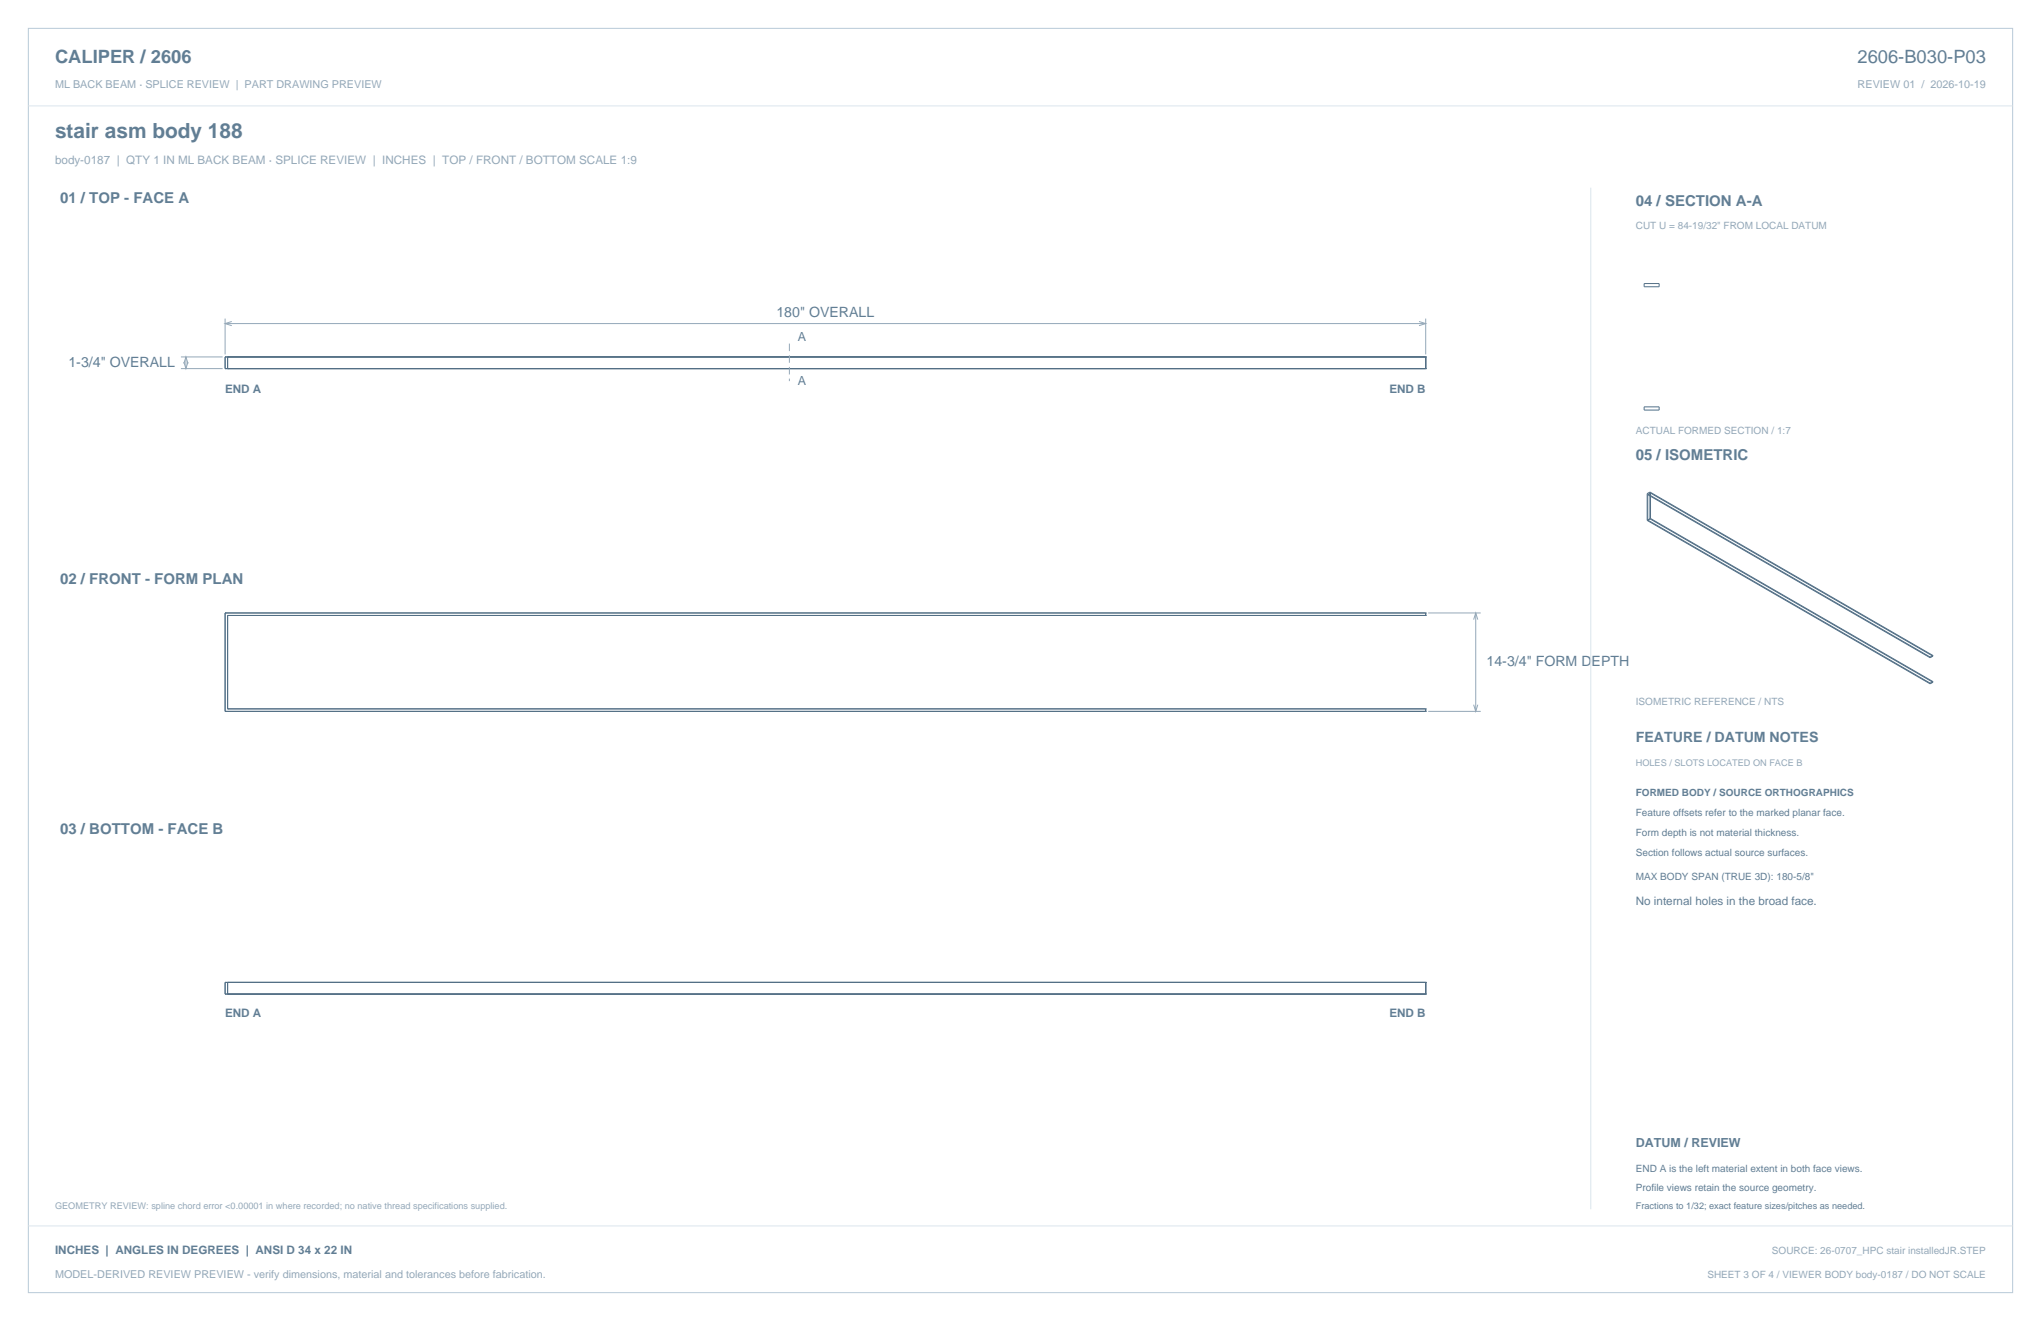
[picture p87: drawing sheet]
<svg xmlns="http://www.w3.org/2000/svg" width="864mm" height="559mm" viewBox="0 0 864 559" stroke-linecap="round" stroke-linejoin="round" font-family="sans-serif">
<defs><g id="words">
<text font-size="8.8" fill="#617e94" x="23.3" y="58.2">stair asm body 188</text>
<g font-size="7.8" fill="#617e94">
<text x="23.3" y="26.8">CALIPER / 2606</text>
<text x="786" y="26.8">2606-B030-P03</text>
</g>
<g font-size="6.3" fill="#617e94">
<text x="25.4" y="86.1">01 / TOP - FACE A</text>
<text x="692.1" y="87.1">04 / SECTION A-A</text>
<text x="692.1" y="194.4">05 / ISOMETRIC</text>
<text x="25.4" y="246.9">02 / FRONT - FORM PLAN</text>
<text x="25.4" y="352.8">03 / BOTTOM - FACE B</text>
</g>
<g font-size="6" fill="#617e94">
<text x="328.5" y="134.1">180&quot; OVERALL</text>
<text x="29" y="155.2">1-3/4&quot; OVERALL</text>
<text x="629" y="281.9">14-3/4&quot; FORM DEPTH</text>
<text x="692.1" y="314">FEATURE / DATUM NOTES</text>
</g>
<g font-size="5.3" fill="#617e94">
<text x="337.5" y="144.3">A</text>
<text x="337.5" y="163">A</text>
<text x="692.1" y="485.1">DATUM / REVIEW</text>
</g>
<text font-size="4.9" fill="#93a8b9" x="23.3" y="69.5">body-0187 | QTY 1 IN ML BACK BEAM · SPLICE REVIEW | INCHES | TOP / FRONT / BOTTOM SCALE 1:9</text>
<g font-size="4.9" fill="#617e94">
<text x="95.2" y="166.2">END A</text>
<text x="587.9" y="166.2">END B</text>
<text x="692.1" y="382.8">No internal holes in the broad face.</text>
<text x="95.2" y="430.4">END A</text>
<text x="587.9" y="430.4">END B</text>
<text x="23.3" y="530.6">INCHES | ANGLES IN DEGREES | ANSI D 34 x 22 IN</text>
</g>
<g font-size="4.6" fill="#93a8b9">
<text x="23.3" y="37">ML BACK BEAM · SPLICE REVIEW | PART DRAWING PREVIEW</text>
<text x="786" y="37">REVIEW 01 / 2026-10-19</text>
<text x="23.3" y="540.5">MODEL-DERIVED REVIEW PREVIEW - verify dimensions, material and tolerances before fabrication.</text>
</g>
<g font-size="4.2" fill="#93a8b9">
<text x="692.1" y="97">CUT U = 84-19/32&quot; FROM LOCAL DATUM</text>
<text x="692.1" y="183.7">ACTUAL FORMED SECTION / 1:7</text>
<text x="692.1" y="298.1">ISOMETRIC REFERENCE / NTS</text>
<text x="749.7" y="530.6">SOURCE: 26-0707_HPC stair installedJR.STEP</text>
<text x="722.4" y="540.5">SHEET 3 OF 4 / VIEWER BODY body-0187 / DO NOT SCALE</text>
</g>
<g font-size="4.2" fill="#617e94">
<text x="692.1" y="336.9">FORMED BODY / SOURCE ORTHOGRAPHICS</text>
<text x="692.1" y="345.4">Feature offsets refer to the marked planar face.</text>
<text x="692.1" y="353.8">Form depth is not material thickness.</text>
<text x="692.1" y="362.3">Section follows actual source surfaces.</text>
<text x="692.1" y="372.2">MAX BODY SPAN (TRUE 3D): 180-5/8&quot;</text>
<text x="692.1" y="495.7">END A is the left material extent in both face views.</text>
<text x="692.1" y="503.8">Profile views retain the source geometry.</text>
</g>
<g font-size="3.9" fill="#93a8b9">
<text x="692.1" y="323.8">HOLES / SLOTS LOCATED ON FACE B</text>
<text x="23.3" y="511.5">GEOMETRY REVIEW: spline chord error &lt;0.00001 in where recorded; no native thread specifications supplied.</text>
</g>
<text font-size="3.9" fill="#617e94" x="692.1" y="511.5">Fractions to 1/32; exact feature sizes/pitches as needed.</text>
</g></defs>
<path d="M12 12h839.6v534.8h-839.6z" fill="none" stroke="#b8cad8" stroke-width=".42"/>
<path d="M12 44.8h839.6M673.1 79.4v432.1M12 518.6h839.6" fill="none" stroke="#dbe5ed" stroke-width=".42"/>
<g fill="none" stroke="#536f85" stroke-width=".42">
<path d="M695.7 119.9h6.3v1.4h-6.3zM95.2 151h508v4.9h-508zM96.3 151v4.9M695.7 172.1h6.3v1.4h-6.3zM697 208.8l119.7 69.1M697 208.8v11.3M697.2 220l119.5 69M697.2 209.2l119.5 69M697.2 209.2v10.8M698.1 219.5l119.8 69.1M698.1 219.5l-1.1 .6M698.1 208.1l-1.1 .7"/>
<path d="M698.1 208.1l119.8 69.2M698.1 208.1v11.4M698.4 219.3l-1.2 .7M698.4 219.3l119.5 69M698.4 208.6v10.7M698.4 208.6l119.5 69M698.4 208.6l-1.2 .6M697 220.1l119.7 69.2M95.2 259.3h508v1h-506.9v39.6h506.9v1h-508zM816.7 277.9v.3M817.9 277.3l-1.2 .6M817.9 277.6l-1.2 .6"/>
<path d="M817.9 277.3v.3M816.7 289v.3M817.9 288.6l-1.2 .7M817.9 288.3v.3M817.9 288.3l-1.2 .7M95.2 415.6h508v4.9h-508zM96.3 415.6v4.9"/>
</g>
<g fill="none" stroke="#93a8b9" stroke-width=".42">
<path d="M95.2 134.8v15.1M95.2 136.9h508M98.1 136l-2.9 .9 2.9 .9M600.4 136l2.8 .9-2.8 .9M603.2 134.8v15.1M76.6 151h17.6M76.6 155.9h17.6M77.8 153.8l.9-2.8 .9 2.8M77.8 153.1l.9 2.8 .9-2.8M78.7 151v4.9M604.3 259.3h22.2M624.4 259.3v41.6"/>
<path d="M623.5 262.1l.9-2.8 .9 2.8M623.5 298.1l.9 2.8 .9-2.8M604.3 300.9h22.2"/>
</g>
<path d="M334 145.3v15.9" fill="none" stroke="#93a8b9" stroke-width=".42" stroke-dasharray="3.2 1.8" stroke-linecap="butt"/>
<use href="#words"/>
</svg>
